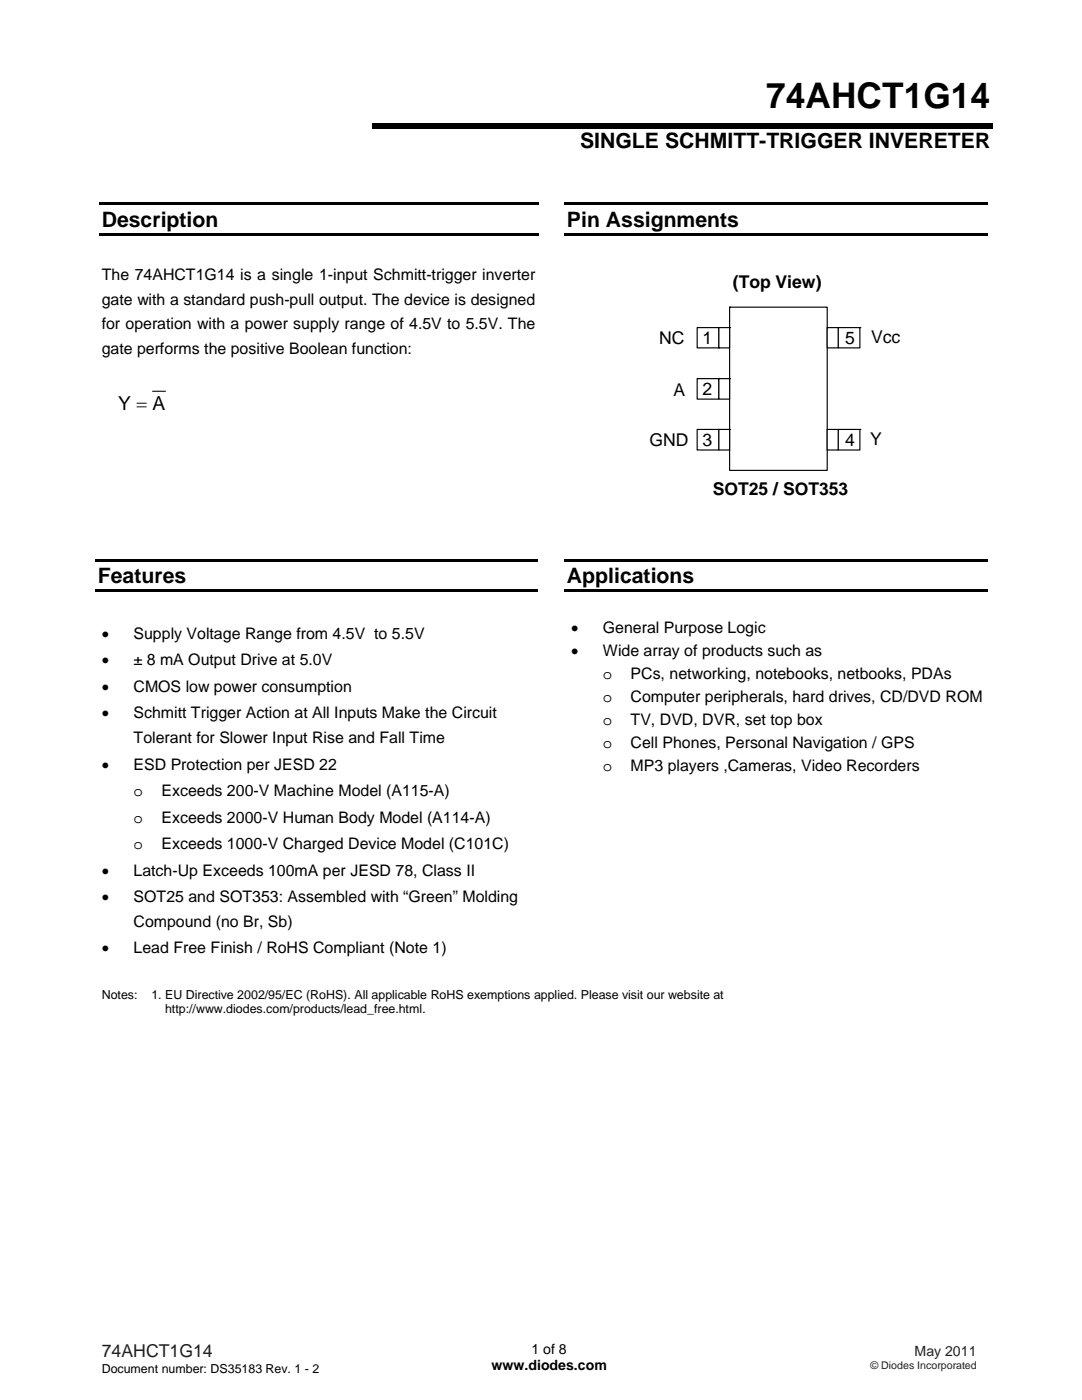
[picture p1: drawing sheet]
<svg xmlns="http://www.w3.org/2000/svg" width="216mm" height="279mm" viewBox="0 0 216 279" stroke-linecap="round" stroke-linejoin="round" font-family="sans-serif">
<defs><g id="words">
<text font-size="7" x="152.9" y="21.6">74AHCT1G14</text>
<g font-size="4.2">
<text x="115.8" y="29.5">SINGLE SCHMITT-TRIGGER INVERETER</text>
<text x="20.3" y="45.2">Description</text>
<text x="113.1" y="45.2">Pin Assignments</text>
<text x="19.5" y="116.4">Features</text>
<text x="113.1" y="116.4">Applications</text>
</g>
<text font-size="3.8" x="23.6" y="81.7">Y = A</text>
<g font-size="3.5">
<text x="146.2" y="57.4">(Top View)</text>
<text x="131.6" y="68.6">NC</text>
<text x="140.2" y="68.6">1</text>
<text x="168.7" y="68.6">5</text>
<text x="173.8" y="68.4">Vcc</text>
<text x="134.4" y="79.1">A</text>
<text x="140.2" y="78.9">2</text>
<text x="129.6" y="89">GND</text>
<text x="140.2" y="89">3</text>
<text x="168.7" y="89">4</text>
<text x="173.7" y="88.9">Y</text>
<text x="142.2" y="98.7">SOT25 / SOT353</text>
</g>
<text font-size="3.5" fill="#231f20" x="20.3" y="270.9">74AHCT1G14</text>
<g font-size="3.2">
<text x="20.3" y="55.8">The 74AHCT1G14 is a single 1-input Schmitt-trigger inverter</text>
<text x="20.3" y="60.8">gate with a standard push-pull output. The device is designed</text>
<text x="20.3" y="65.7">for operation with a power supply range of 4.5V to 5.5V. The</text>
<text x="20.3" y="70.7">gate performs the positive Boolean function:</text>
<text x="20.3" y="127.5">•</text>
<text x="26.6" y="127.5">Supply Voltage Range from 4.5V to 5.5V</text>
<text x="114" y="126.4">•</text>
<text x="114" y="131">•</text>
<text x="120.3" y="126.4">General Purpose Logic</text>
<text x="120.3" y="131">Wide array of products such as</text>
<text x="20.3" y="132.8">•</text>
<text x="26.6" y="132.8">± 8 mA Output Drive at 5.0V</text>
<text x="120.3" y="135.6">o</text>
<text x="125.8" y="135.6">PCs, networking, notebooks, netbooks, PDAs</text>
<text x="20.3" y="138.1">•</text>
<text x="20.3" y="143.3">•</text>
<text x="26.6" y="138.1">CMOS low power consumption</text>
<text x="26.6" y="143.3">Schmitt Trigger Action at All Inputs Make the Circuit</text>
<text x="120.3" y="140.2">o</text>
<text x="125.8" y="140.2">Computer peripherals, hard drives, CD/DVD ROM</text>
<text x="26.6" y="148.3">Tolerant for Slower Input Rise and Fall Time</text>
<text x="120.3" y="144.7">o</text>
<text x="120.3" y="149.3">o</text>
<text x="125.8" y="144.7">TV, DVD, DVR, set top box</text>
<text x="125.8" y="149.3">Cell Phones, Personal Navigation / GPS</text>
<text x="20.3" y="153.6">•</text>
<text x="26.6" y="153.6">ESD Protection per JESD 22</text>
<text x="120.3" y="153.9">o</text>
<text x="125.8" y="153.9">MP3 players ,Cameras, Video Recorders</text>
<text x="26.6" y="158.9">o</text>
<text x="32.2" y="158.9">Exceeds 200-V Machine Model (A115-A)</text>
<text x="26.6" y="164.2">o</text>
<text x="32.2" y="164.2">Exceeds 2000-V Human Body Model (A114-A)</text>
<text x="26.6" y="169.5">o</text>
<text x="32.2" y="169.5">Exceeds 1000-V Charged Device Model (C101C)</text>
<text x="20.3" y="174.8">•</text>
<text x="26.6" y="174.8">Latch-Up Exceeds 100mA per JESD 78, Class II</text>
<text x="20.3" y="180.1">•</text>
<text x="26.6" y="185">Compound (no Br, Sb)</text>
<text x="26.6" y="180.1">SOT25 and SOT353: Assembled with “Green” Molding</text>
<text x="20.3" y="190.3">•</text>
<text x="26.6" y="190.3">Lead Free Finish / RoHS Compliant (Note 1)</text>
</g>
<g font-size="2.8">
<text x="98.1" y="273.5">www.diodes.com</text>
<text x="106" y="270.2">1 of 8</text>
</g>
<text font-size="2.8" fill="#231f20" x="182.5" y="270.6">May 2011</text>
<g font-size="2.5">
<text x="20.3" y="199.4">Notes:</text>
<text x="30.2" y="199.4">1. EU Directive 2002/95/EC (RoHS). All applicable RoHS exemptions applied. Please visit our website at</text>
<text x="33" y="202.2">http://www.diodes.com/products/lead_free.html.</text>
<text x="20.3" y="274">Document number: DS35183 Rev. 1 - 2</text>
</g>
<text font-size="2.1" fill="#231f20" x="173.7" y="273.2">© Diodes Incorporated</text>
</g></defs>
<path d="M74.3 24.5h123.8v1.1h-123.8zM19.8 40.4h87.7v.5h-87.7zM19.8 46.5h87.7v.5h-87.7zM112.6 40.4h84.4v.5h-84.4zM112.6 46.5h84.4v.5h-84.4z" fill="#000"/>
<path d="M30.4 78.1h2.6" fill="none" stroke="#000" stroke-width=".21"/>
<path d="M145.6 61.3h19.5v32.6h-19.5z" fill="#fff"/>
<path d="M145.6 61.3h19.5v32.6h-19.5zM145.6 61.3h.1" fill="none" stroke="#000" stroke-width=".23"/>
<path d="M165.1 65.4h2.2v4h-2.2z" fill="#fff"/>
<path d="M165.1 65.4h2.2v4h-2.2zM165.1 65.4h.1" fill="none" stroke="#000" stroke-width=".23"/>
<path d="M165.1 85.7h2.2v4.1h-2.2z" fill="#fff"/>
<path d="M165.1 85.7h2.2v4.1h-2.2zM165.1 85.7h.1" fill="none" stroke="#000" stroke-width=".23"/>
<path d="M143.4 75.6h2.2v4.1h-2.2z" fill="#fff"/>
<path d="M143.4 75.6h2.2v4.1h-2.2zM145.6 75.6h.1" fill="none" stroke="#000" stroke-width=".23"/>
<path d="M143.4 85.7h2.2v4.1h-2.2z" fill="#fff"/>
<path d="M143.4 85.7h2.2v4.1h-2.2zM145.6 85.7h.1" fill="none" stroke="#000" stroke-width=".23"/>
<path d="M139.1 85.7h4.3v4.1h-4.3z" fill="#fff"/>
<path d="M139.1 85.7h4.3v4.1h-4.3zM143.4 85.7h.1" fill="none" stroke="#000" stroke-width=".23"/>
<path d="M139.1 75.6h4.3v4.1h-4.3z" fill="#fff"/>
<path d="M139.1 75.6h4.3v4.1h-4.3zM143.4 75.6h.1" fill="none" stroke="#000" stroke-width=".23"/>
<path d="M167.3 85.7h4.3v4.1h-4.3z" fill="#fff"/>
<path d="M167.3 85.7h4.3v4.1h-4.3zM171.6 85.7h.1" fill="none" stroke="#000" stroke-width=".23"/>
<path d="M143.4 65.4h2.2v4h-2.2z" fill="#fff"/>
<path d="M143.4 65.4h2.2v4h-2.2zM145.6 65.4h.1" fill="none" stroke="#000" stroke-width=".23"/>
<path d="M139.1 65.4h4.3v4h-4.3z" fill="#fff"/>
<path d="M139.1 65.4h4.3v4h-4.3zM143.4 69.4h.1" fill="none" stroke="#000" stroke-width=".23"/>
<path d="M167.3 65.4h4.3v4h-4.3z" fill="#fff"/>
<path d="M167.3 65.4h4.3v4h-4.3zM171.6 65.4h.1" fill="none" stroke="#000" stroke-width=".23"/>
<path d="M19 111.5h88.4v.6h-88.4zM19 117.6h88.4v.6h-88.4zM112.6 111.5h84.4v.6h-84.4zM112.6 117.6h84.4v.6h-84.4z" fill="#000"/>
<use href="#words"/>
</svg>
